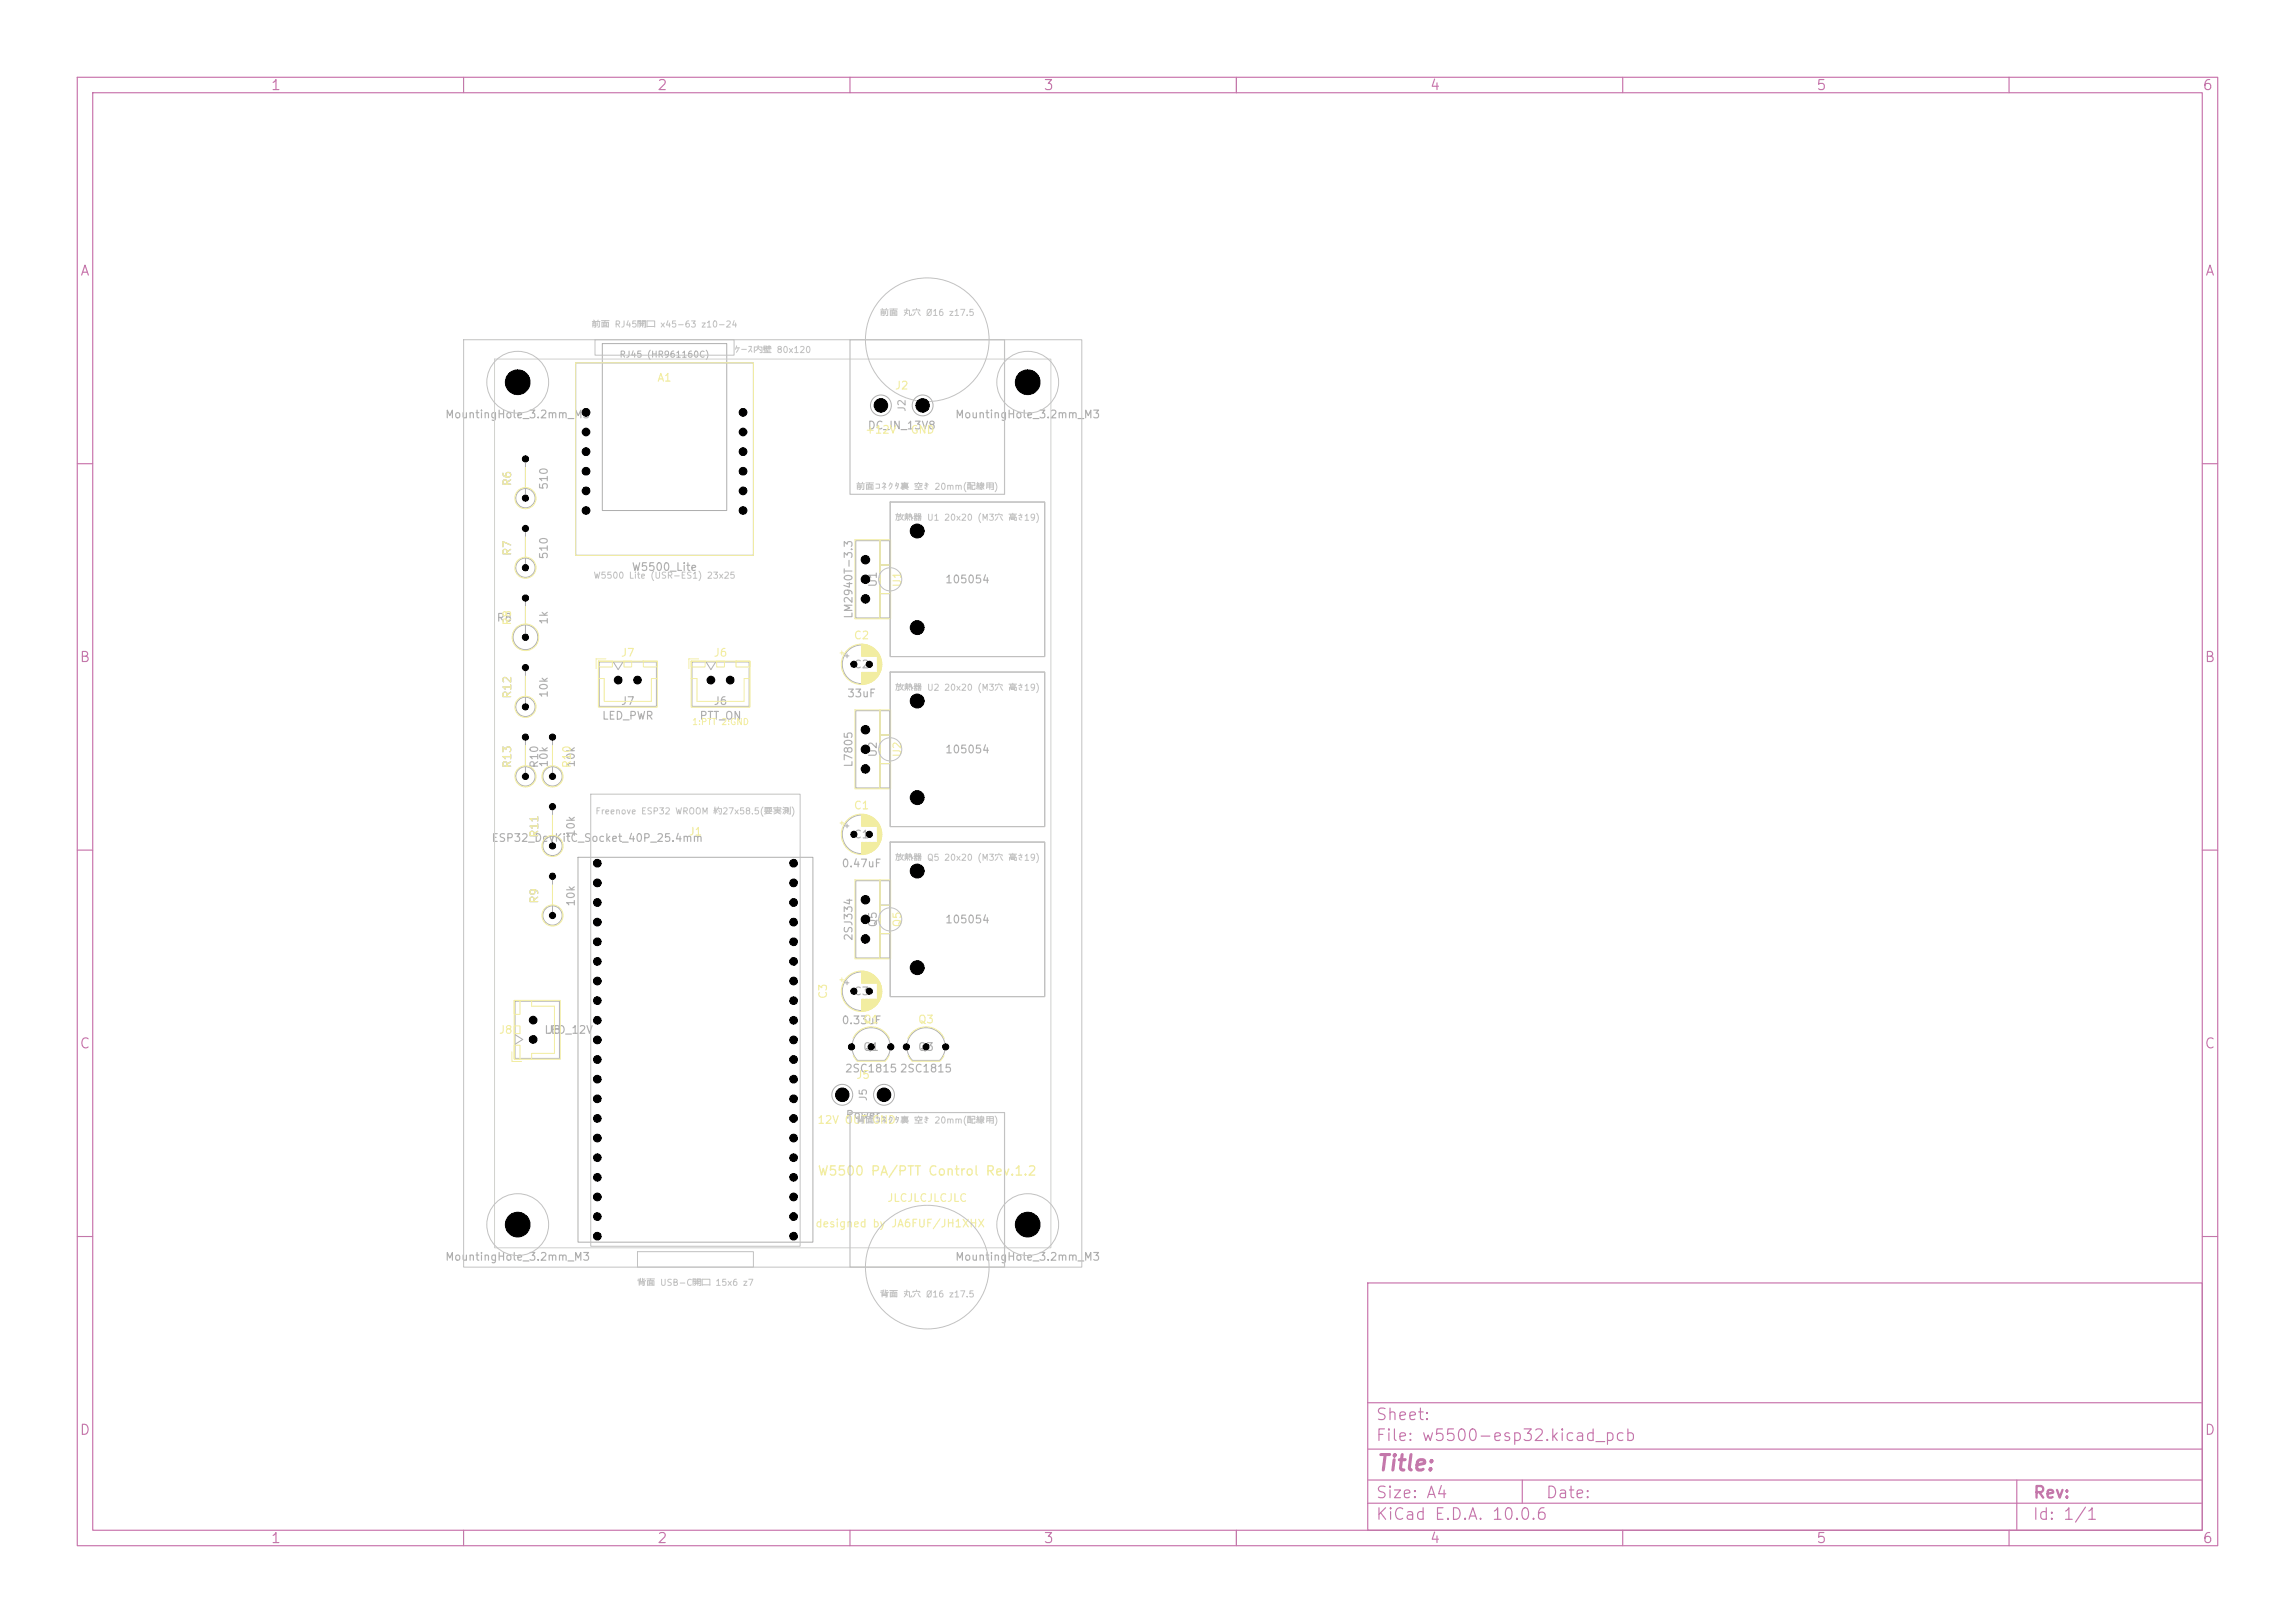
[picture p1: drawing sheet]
<svg xmlns="http://www.w3.org/2000/svg" width="297mm" height="210mm" viewBox="0 0 297 210" stroke-linecap="round" stroke-linejoin="round" font-family="sans-serif">
<defs><g id="words">
<text font-size="2" fill="#c872ab" x="178" y="190.8">Title:</text>
<g font-size="1.5" fill="#c872ab">
<text x="178" y="184.1">Sheet:</text>
<text x="178" y="186.8">File: w5500-esp32.kicad_pcb</text>
<text x="178" y="197">KiCad E.D.A. 10.0.6</text>
<text x="178" y="194.2">Size: A4</text>
<text x="200" y="194.2">Date:</text>
<text x="263" y="197">Id: 1/1</text>
<text x="263" y="194.2">Rev:</text>
</g>
<g font-size="1.3" fill="#c872ab">
<text x="35" y="12">1</text>
<text x="85" y="12">2</text>
<text x="135" y="12">3</text>
<text x="185" y="12">4</text>
<text x="235" y="12">5</text>
<text x="285" y="12">6</text>
<text x="10.3" y="36">A</text>
<text x="285.3" y="36">A</text>
<text x="10.2" y="86">B</text>
<text x="285.2" y="86">B</text>
<text x="10.2" y="136">C</text>
<text x="285.2" y="136">C</text>
<text x="10.2" y="186">D</text>
<text x="285.2" y="186">D</text>
<text x="35" y="200">1</text>
<text x="85" y="200">2</text>
<text x="135" y="200">3</text>
<text x="185" y="200">4</text>
<text x="235" y="200">5</text>
<text x="285" y="200">6</text>
</g>
<text font-size="1.2" fill="#f2eda1" x="105.7" y="152.4">W5500 PA/PTT Control Rev.1.2</text>
<g font-size="1" fill="#f2eda1">
<text x="85" y="49.6">A1</text>
<text x="115.7" y="50.6">J2</text>
<text x="111.9" y="56.4">+12V</text>
<text x="117.8" y="56.4">GND</text>
<text x="116.9" y="76.1" transform="rotate(-90 116.9 76.1)">U1</text>
<text x="66.4" y="81" transform="rotate(-90 66.4 81)">R8</text>
<text x="110.4" y="83">C2</text>
<text x="80.3" y="85.2">J7</text>
<text x="92.3" y="85.2">J6</text>
<text x="74.1" y="99.5" transform="rotate(-90 74.1 99.5)">R10</text>
<text x="116.9" y="98.1" transform="rotate(-90 116.9 98.1)">U2</text>
<text x="110.4" y="105">C1</text>
<text x="89" y="108.4">J1</text>
<text x="116.9" y="120.1" transform="rotate(-90 116.9 120.1)">Q5</text>
<text x="107.3" y="129.3" transform="rotate(-90 107.3 129.3)">C3</text>
<text x="64.5" y="134">J8</text>
<text x="111.6" y="132.7">Q1</text>
<text x="118.7" y="132.7">Q3</text>
<text x="110.7" y="139.8">J5</text>
<text x="105.7" y="145.7">12V OUT GND</text>
<text x="114.8" y="155.8">JLCJLCJLCJLC</text>
<text x="105.4" y="159.1">designed by JA6FUF/JH1XHX</text>
</g>
<g font-size="1" fill="#afafaf">
<text x="57.5" y="54.4">MountingHole_3.2mm_M3</text>
<text x="112.2" y="55.8">DC_IN_13V8</text>
<text x="123.5" y="54.4">MountingHole_3.2mm_M3</text>
<text x="66.4" y="63" transform="rotate(-90 66.4 63)">R6</text>
<text x="71.1" y="63.4" transform="rotate(-90 71.1 63.4)">510</text>
<text x="66.4" y="72" transform="rotate(-90 66.4 72)">R7</text>
<text x="71.1" y="72.4" transform="rotate(-90 71.1 72.4)">510</text>
<text x="81.7" y="74.1">W5500_Lite</text>
<text x="113.7" y="76.1" transform="rotate(-90 113.7 76.1)">U1</text>
<text x="122.2" y="75.7">105054</text>
<text x="64.2" y="80.7">R8</text>
<text x="71.1" y="80.9" transform="rotate(-90 71.1 80.9)">1k</text>
<text x="110.6" y="80.1" transform="rotate(-90 110.6 80.1)">LM2940T-3.3</text>
<text x="110.4" y="86.7">C2</text>
<text x="66.4" y="90.5" transform="rotate(-90 66.4 90.5)">R12</text>
<text x="71.1" y="90.4" transform="rotate(-90 71.1 90.4)">10k</text>
<text x="77.8" y="93.4">LED_PWR</text>
<text x="80.3" y="91.5">J7</text>
<text x="90.5" y="93.4">PTT_ON</text>
<text x="92.3" y="91.5">J6</text>
<text x="109.6" y="90.5">33uF</text>
<text x="66.4" y="99.5" transform="rotate(-90 66.4 99.5)">R13</text>
<text x="69.9" y="99.5" transform="rotate(-90 69.9 99.5)">R10</text>
<text x="71.1" y="99.4" transform="rotate(-90 71.1 99.4)">10k</text>
<text x="74.6" y="99.4" transform="rotate(-90 74.6 99.4)">10k</text>
<text x="110.6" y="99.4" transform="rotate(-90 110.6 99.4)">L7805</text>
<text x="113.7" y="98.1" transform="rotate(-90 113.7 98.1)">U2</text>
<text x="122.2" y="97.7">105054</text>
<text x="63.5" y="109.2">ESP32_DevKitC_Socket_40P_25.4mm</text>
<text x="69.9" y="108.5" transform="rotate(-90 69.9 108.5)">R11</text>
<text x="74.6" y="108.4" transform="rotate(-90 74.6 108.4)">10k</text>
<text x="108.9" y="112.5">0.47uF</text>
<text x="110.4" y="108.7">C1</text>
<text x="69.9" y="117" transform="rotate(-90 69.9 117)">R9</text>
<text x="74.6" y="117.4" transform="rotate(-90 74.6 117.4)">10k</text>
<text x="122.2" y="119.7">105054</text>
<text x="110.6" y="121.8" transform="rotate(-90 110.6 121.8)">2SJ334</text>
<text x="113.7" y="120.1" transform="rotate(-90 113.7 120.1)">Q5</text>
<text x="110.4" y="129">C3</text>
<text x="70.4" y="134">LED_12V</text>
<text x="70.7" y="134">J8</text>
<text x="108.9" y="132.8">0.33uF</text>
<text x="111.6" y="136.2">Q1</text>
<text x="118.7" y="136.2">Q3</text>
<text x="109.3" y="139">2SC1815</text>
<text x="116.4" y="139">2SC1815</text>
<text x="109.4" y="145">Power</text>
<text x="57.5" y="163.4">MountingHole_3.2mm_M3</text>
<text x="123.5" y="163.4">MountingHole_3.2mm_M3</text>
</g>
<g font-size=".9" fill="#afafaf">
<text x="117.4" y="53.4" transform="rotate(-90 117.4 53.4)">J2</text>
<text x="112.4" y="142.6" transform="rotate(-90 112.4 142.6)">J5</text>
</g>
<g font-size=".8" fill="#c2c2c2">
<text x="113.8" y="41.1">前面 丸穴 Ø16 z17.5</text>
<text x="76.5" y="42.6">前面 RJ45開口 x45-63 z10-24</text>
<text x="94.9" y="45.9">ケース内壁 80x120</text>
<text x="110.7" y="63.6">前面コネクタ裏 空き 20mm(配線用)</text>
<text x="115.7" y="67.6">放熱器 U1 20x20 (M3穴 高さ19)</text>
<text x="76.7" y="75.1">W5500 Lite (USR-ES1) 23x25</text>
<text x="115.7" y="89.6">放熱器 U2 20x20 (M3穴 高さ19)</text>
<text x="77" y="105.6">Freenove ESP32 WROOM 約27x58.5(要実測)</text>
<text x="115.7" y="111.6">放熱器 Q5 20x20 (M3穴 高さ19)</text>
<text x="110.7" y="145.6">背面コネクタ裏 空き 20mm(配線用)</text>
<text x="82.4" y="166.6">背面 USB-C開口 15x6 z7</text>
<text x="113.8" y="168.1">背面 丸穴 Ø16 z17.5</text>
</g>
<text font-size=".8" fill="#afafaf" x="80.1" y="46.5">RJ45 (HR961160C)</text>
<text font-size=".8" fill="#f2eda1" x="89.5" y="94">1:PTT 2:GND</text>
</g></defs>
<g fill="none" stroke="#c872ab" stroke-width=".15">
<path d="M10 10h277v190h-277zM12 12h273v186h-273zM60 10v2M110 10v2M160 10v2M210 10v2M260 10v2M10 60h2M285 60h2M10 110h2M285 110h2M10 160h2"/>
<path d="M177 166h108v32h-108zM285 160h2M60 198v2M110 198v2M160 198v2M177 194.5h108M177 191.5h108M177 187.5h108M177 181.5h108M197 191.5v3M210 198v2M260 198v2"/>
<path d="M261 191.5v6.5"/>
</g>
<g fill="none" stroke="#afafaf" stroke-width=".13">
<path d="M68 59.4v5.1M74.5 47h23v24.9h-23zM78 44.5h16.1v21.6h-16.1zM68 68.4v5.1M68 77.4v5.1M110.8 70h4.3v10h-4.3zM113.9 70v10M113.9 73.1h1.2M113.9 76.8h1.2M115.2 65h20v20h-20zM68 86.4v5.1M68 95.4v5.1"/>
<path d="M71.5 95.4v5.1M77.6 85.7h7.4v5.7h-7.4zM79.4 85.7l.6 1 .6-1M89.5 85.7h7.5v5.7h-7.5zM91.4 85.7l.6 1 .6-1M109.4 84.9h.5M109.6 84.6v.5M110.8 92h4.3v10h-4.3zM113.9 92v10M113.9 95.1h1.2M113.9 98.8h1.2M115.2 87h20v20h-20z"/>
<path d="M71.5 104.4v5.1M71.5 113.4v5.1M74.8 110.9h30.4v49.8h-30.4zM109.4 106.9h.5M109.6 106.6v.5M110.8 114h4.3v10h-4.3zM113.9 114v10M113.9 117.1h1.2M115.2 109h20v20h-20zM66.7 133.9l.9 .6-.9 .6M66.7 129.5h5.7v7.4h-5.7zM109.4 127.2h.5"/>
<path d="M109.6 126.9v.5M111 137.2h3.5a2.48 2.48 0 0 0 0-3.5 2.48 2.48 0 0 0-3.5 0 2.48 2.48 0 0 0 0 3.5M113.9 120.8h1.2M121.6 137.2h-3.5a2.48 2.48 0 0 1 0-3.5 2.48 2.48 0 0 1 3.5 0 2.48 2.48 0 0 1 0 3.5"/>
<circle cx="114" cy="52.5" r="1.35"/>
<circle cx="119.4" cy="52.5" r="1.35"/>
<circle cx="68" cy="73.5" r="1.25"/>
<circle cx="68" cy="64.5" r="1.25"/>
<circle cx="68" cy="82.5" r="1.6"/>
<circle cx="68" cy="91.5" r="1.25"/>
<circle cx="111.5" cy="86" r="2.5"/>
<circle cx="68" cy="100.5" r="1.25"/>
<circle cx="71.5" cy="100.5" r="1.25"/>
<circle cx="71.5" cy="118.5" r="1.25"/>
<circle cx="71.5" cy="109.5" r="1.25"/>
<circle cx="111.5" cy="108" r="2.5"/>
<circle cx="111.5" cy="128.3" r="2.5"/>
<circle cx="109" cy="141.7" r="1.35"/>
<circle cx="114.4" cy="141.7" r="1.35"/>
</g>
<g fill="none" stroke="#f2eda1" stroke-width=".13">
<path d="M74.5 47h23v24.9h-23zM68 60.5v2.6M68 69.5v2.6M68 78.5v2.2M110.6 69.9h4.7v10.2h-4.7zM113.9 69.9v10.2M113.9 73.1h1.4M113.9 76.8h1.4M68 87.5v2.6M68 96.5v2.6M71.5 96.5v2.6M77.4 85.5h7.7v6h-7.7z"/>
<path d="M77.4 85.6h1.9v.7h-1.9zM77.5 87.8h.7v3h6.1v-3h.8M78.4 85.3h-1.3v1.2M80.7 85.6h1v.7h-1zM83.3 85.6h1.8v.7h-1.8zM89.4 85.5h7.7v6h-7.7zM89.4 85.6h1.9v.7h-1.9zM89.4 87.8h.8v3h6.1v-3h.7M90.4 85.3h-1.3v1.2M92.7 85.6h1v.7h-1zM95.2 85.6h1.9v.7h-1.9zM108.7 84.5h.5"/>
<path d="M108.9 84.2v.5M110.6 91.9h4.7v10.2h-4.7zM111.5 83.4v1.5M111.5 87v1.5M111.6 83.4v1.5M111.6 87v1.5M111.7 83.4v1.5M111.7 87v1.5M111.8 83.4v1.5M111.8 87v1.5M111.9 83.4v1.5M111.9 87v1.5"/>
<path d="M112 83.4v1.5M112 87v1.5M112.1 83.4v1.5M112.1 87v1.5M112.1 83.5v1.4M112.2 83.5v1.4M112.2 87v1.5M112.2 87v1.4M112.3 83.5v1.4M112.3 87v1.4M112.4 83.5v1.4M112.4 87v1.4"/>
<path d="M112.5 83.6v1.3M112.5 87v1.4M112.5 87v1.3M112.6 83.6v1.3M112.6 87v1.3M112.7 83.7v1.2M112.7 87v1.3M112.7 87v1.2M112.8 83.7v1.2M112.8 87v1.2M112.9 83.8v1.1M112.9 87v1.2"/>
<path d="M112.9 87v1.1M113 83.8v1.1M113 87v1.1M113 83.9v1M113.1 83.9v1M113.1 87v1M113.1 84v.9M113.2 84v.9M113.2 87v.9M113.3 84.1v.8M113.3 87v.9M113.3 87v.8"/>
<path d="M113.4 84.2v.7M113.4 87v.7M113.5 84.3v.6M113.5 87v.7M113.5 87v.6M113.5 84.4v3.2M113.6 84.4v3.1M113.6 84.5v3M113.7 84.5v2.9M113.7 84.6v2.7M113.8 84.7v2.5M113.8 84.8v2.3"/>
<path d="M113.9 84.9v2.2M113.9 91.9v10.2M113.9 95.1h1.4M113.9 98.8h1.4M113.9 84.9v2.1M113.9 85v1.9M114 85.2v1.6M114 85.3v1.3M114.1 85.4v1.1M114.1 85.7v.5M71.5 105.5v2.6M71.5 114.5v2.6"/>
<path d="M108.7 106.5h.5M108.9 106.2v.5M110.6 113.9h4.7v10.2h-4.7zM111.5 105.4v1.5M111.5 109v1.5M111.6 105.4v1.5M111.6 109v1.5M111.7 105.4v1.5M111.7 109v1.5M111.8 105.4v1.5M111.8 109v1.5M111.9 105.4v1.5"/>
<path d="M111.9 109v1.5M112 105.4v1.5M112 109v1.5M112.1 105.4v1.5M112.1 109v1.5M112.1 105.5v1.4M112.2 105.5v1.4M112.2 109v1.5M112.2 109v1.4M112.3 105.5v1.4M112.3 109v1.4M112.4 105.5v1.4"/>
<path d="M112.4 109v1.4M112.5 105.6v1.3M112.5 109v1.4M112.5 109v1.3M112.6 105.6v1.3M112.6 109v1.3M112.7 105.7v1.2M112.7 109v1.3M112.7 109v1.2M112.8 105.7v1.2M112.8 109v1.2M112.9 105.8v1.1"/>
<path d="M112.9 109v1.2M112.9 109v1.1M113 105.8v1.1M113 109v1.1M113 105.9v1M113.1 105.9v1M113.1 109v1M113.1 106v.9M113.2 106v.9M113.2 109v.9M113.3 106.1v.8M113.3 109v.9"/>
<path d="M113.3 109v.8M113.4 106.2v.7M113.4 109v.7M113.5 106.3v.6M113.5 109v.7M113.5 109v.6M113.5 106.4v3.2M113.6 106.4v3.1M113.6 106.5v3M113.7 106.5v2.9M113.7 106.6v2.7M113.8 106.7v2.5"/>
<path d="M113.8 106.8v2.3M113.9 106.9v2.2M113.9 113.9v10.2M113.9 117.1h1.4M113.9 106.9v2.1M113.9 107v1.9M114 107.2v1.6M114 107.3v1.3M114.1 107.4v1.1M114.1 107.7v.5M66.3 136.1v1.3h1.2M66.5 129.4h6v7.7h-6z"/>
<path d="M66.6 129.5h.7v1.7h-.7zM66.6 132.8h.7v1h-.7zM66.6 135.2h.7v1.9h-.7zM68.8 129.5v.7h2.9v6.1h-2.9v.8M108.7 126.8h.5M108.9 126.5v.5M110.4 134.4a2.6 2.6 0 0 1 2.3-1.5 2.6 2.6 0 0 1 2.4 1.5M110.4 136.6l.5 .7h3.6l.6-.7M111.5 125.7v1.5M111.5 129.3v1.5M111.6 125.7v1.5M111.6 129.3v1.5"/>
<path d="M111.7 125.7v1.5M111.7 129.3v1.5M111.8 125.7v1.5M111.8 129.3v1.5M111.9 125.7v1.5M111.9 129.3v1.5M112 125.7v1.5M112 129.3v1.5M112.1 125.7v1.5M112.1 129.3v1.5M112.1 125.8v1.4M112.2 125.8v1.4"/>
<path d="M112.2 129.3v1.5M112.2 129.3v1.4M112.3 125.8v1.4M112.3 129.3v1.4M112.4 125.8v1.4M112.4 129.3v1.4M112.5 125.9v1.3M112.5 129.3v1.4M112.5 129.3v1.3M112.6 125.9v1.3M112.6 129.3v1.3M112.7 126v1.2"/>
<path d="M112.7 129.3v1.3M112.7 129.3v1.2M112.8 126v1.2M112.8 129.3v1.2M112.9 126.1v1.1M112.9 129.3v1.2M112.9 129.3v1.1M113 126.1v1.1M113 129.3v1.1M113 126.2v1M113.1 126.2v1M113.1 129.3v1"/>
<path d="M113.1 126.3v.9M113.2 126.3v.9M113.2 129.3v.9M113.3 126.4v.8M113.3 129.3v.9M113.3 129.3v.8M113.4 126.5v.7M113.4 129.3v.7M113.5 126.6v.6M113.5 129.3v.7M113.5 129.3v.6M113.5 126.7v3.2"/>
<path d="M113.6 126.7v3.1M113.6 126.8v3M113.7 126.8v2.9M113.7 126.9v2.7M113.8 127v2.5M113.8 127.1v2.3M113.9 127.2v2.2M113.9 120.8h1.4M113.9 127.2v2.1M113.9 127.3v1.9M114 127.5v1.6M114 127.6v1.3"/>
<path d="M114.1 127.7v1.1M114.1 128v.5M117.5 134.4a2.6 2.6 0 0 1 2.3-1.5 2.6 2.6 0 0 1 2.4 1.5M117.5 136.6l.5 .7h3.6l.6-.7"/>
<circle cx="68" cy="64.5" r="1.37"/>
<circle cx="68" cy="73.5" r="1.37"/>
<circle cx="68" cy="82.5" r="1.72"/>
<circle cx="68" cy="91.5" r="1.37"/>
<circle cx="111.5" cy="86" r="2.62"/>
<circle cx="68" cy="100.5" r="1.37"/>
<circle cx="71.5" cy="109.5" r="1.37"/>
<circle cx="71.5" cy="100.5" r="1.37"/>
<circle cx="71.5" cy="118.5" r="1.37"/>
<circle cx="111.5" cy="108" r="2.62"/>
<circle cx="111.5" cy="128.3" r="2.62"/>
</g>
<path d="M64 46.5h72v115h-72z" fill="none" stroke="#d0d2cd" stroke-width=".13"/>
<g fill="none" stroke="#c2c2c2" stroke-width=".13">
<path d="M60 44h80v120h-80zM77 44h18v2h-18zM115.2 65h20v20h-20zM115.2 87h20v20h-20zM76.4 102.8h27.1v58.5h-27.1zM115.2 109h20v20h-20zM82.5 162h15v2h-15z"/>
<circle cx="67" cy="49.5" r="4"/>
<circle cx="120" cy="44" r="8"/>
<circle cx="133" cy="49.5" r="4"/>
<circle cx="115.2" cy="75" r="1.5"/>
<circle cx="115.2" cy="97" r="1.5"/>
<circle cx="115.2" cy="119" r="1.5"/>
<circle cx="67" cy="158.5" r="4"/>
<circle cx="133" cy="158.5" r="4"/>
<circle cx="120" cy="164" r="8"/>
</g>
<path d="M110 44h20v20h-20zM110 144h20v20h-20z" fill="none" stroke="#c2c2c2" stroke-width=".15"/>
<g fill="#000" stroke="#000" stroke-width=".13">
<circle cx="67" cy="49.5" r="1.6"/>
<circle cx="68" cy="59.4" r=".4"/>
<circle cx="75.8" cy="58.4" r=".5"/>
<circle cx="75.8" cy="53.4" r=".5"/>
<circle cx="75.8" cy="55.9" r=".5"/>
<circle cx="96.2" cy="53.4" r=".5"/>
<circle cx="96.2" cy="58.4" r=".5"/>
<circle cx="96.2" cy="55.9" r=".5"/>
<circle cx="114" cy="52.5" r=".87"/>
<circle cx="119.4" cy="52.5" r=".87"/>
<circle cx="133" cy="49.5" r="1.6"/>
<circle cx="68" cy="64.5" r=".4"/>
<circle cx="68" cy="68.4" r=".4"/>
<circle cx="68" cy="73.5" r=".4"/>
<circle cx="68" cy="77.4" r=".4"/>
<circle cx="75.8" cy="61" r=".5"/>
<circle cx="75.8" cy="66.1" r=".5"/>
<circle cx="75.8" cy="63.5" r=".5"/>
<circle cx="96.2" cy="63.5" r=".5"/>
<circle cx="96.2" cy="61" r=".5"/>
<circle cx="96.2" cy="66.1" r=".5"/>
<circle cx="112" cy="75" r=".55"/>
<circle cx="112" cy="72.4" r=".55"/>
<circle cx="112" cy="77.5" r=".55"/>
<circle cx="118.7" cy="68.7" r=".9"/>
<circle cx="68" cy="82.5" r=".4"/>
<circle cx="68" cy="95.4" r=".4"/>
<circle cx="68" cy="91.5" r=".4"/>
<circle cx="68" cy="86.4" r=".4"/>
<circle cx="71.5" cy="95.4" r=".4"/>
<circle cx="80" cy="88" r=".5"/>
<circle cx="82.5" cy="88" r=".5"/>
<circle cx="92" cy="88" r=".5"/>
<circle cx="94.5" cy="88" r=".5"/>
<circle cx="110.5" cy="86" r=".4"/>
<circle cx="112" cy="94.4" r=".55"/>
<circle cx="112" cy="97" r=".55"/>
<circle cx="112" cy="99.5" r=".55"/>
<circle cx="112.5" cy="86" r=".4"/>
<circle cx="118.7" cy="90.7" r=".9"/>
<circle cx="118.7" cy="81.2" r=".9"/>
<circle cx="68" cy="100.5" r=".4"/>
<circle cx="71.5" cy="104.4" r=".4"/>
<circle cx="71.5" cy="109.5" r=".4"/>
<circle cx="71.5" cy="118.5" r=".4"/>
<circle cx="71.5" cy="100.5" r=".4"/>
<circle cx="71.5" cy="113.4" r=".4"/>
<circle cx="77.3" cy="116.8" r=".5"/>
<circle cx="77.3" cy="114.2" r=".5"/>
<circle cx="77.3" cy="111.7" r=".5"/>
<circle cx="77.3" cy="119.3" r=".5"/>
<circle cx="102.7" cy="119.3" r=".5"/>
<circle cx="102.7" cy="116.8" r=".5"/>
<circle cx="102.7" cy="114.2" r=".5"/>
<circle cx="102.7" cy="111.7" r=".5"/>
<circle cx="110.5" cy="108" r=".4"/>
<circle cx="112" cy="119" r=".55"/>
<circle cx="112" cy="116.4" r=".55"/>
<circle cx="112.5" cy="108" r=".4"/>
<circle cx="118.7" cy="112.7" r=".9"/>
<circle cx="118.7" cy="103.2" r=".9"/>
<circle cx="69" cy="132" r=".5"/>
<circle cx="69" cy="134.5" r=".5"/>
<circle cx="77.3" cy="126.9" r=".5"/>
<circle cx="77.3" cy="139.6" r=".5"/>
<circle cx="77.3" cy="137.1" r=".5"/>
<circle cx="77.3" cy="134.6" r=".5"/>
<circle cx="77.3" cy="129.5" r=".5"/>
<circle cx="77.3" cy="132" r=".5"/>
<circle cx="77.3" cy="121.9" r=".5"/>
<circle cx="77.3" cy="124.4" r=".5"/>
<circle cx="102.7" cy="137.1" r=".5"/>
<circle cx="102.7" cy="134.6" r=".5"/>
<circle cx="102.7" cy="129.5" r=".5"/>
<circle cx="102.7" cy="132" r=".5"/>
<circle cx="102.7" cy="126.9" r=".5"/>
<circle cx="102.7" cy="139.6" r=".5"/>
<circle cx="102.7" cy="121.9" r=".5"/>
<circle cx="102.7" cy="124.4" r=".5"/>
<circle cx="110.2" cy="135.5" r=".4"/>
<circle cx="110.5" cy="128.3" r=".4"/>
<circle cx="112" cy="121.5" r=".55"/>
<circle cx="112.5" cy="128.3" r=".4"/>
<circle cx="112.7" cy="135.5" r=".4"/>
<circle cx="115.3" cy="135.5" r=".4"/>
<circle cx="117.3" cy="135.5" r=".4"/>
<circle cx="118.7" cy="125.2" r=".9"/>
<circle cx="119.8" cy="135.5" r=".4"/>
<circle cx="122.4" cy="135.5" r=".4"/>
<circle cx="67" cy="158.5" r="1.6"/>
<circle cx="77.3" cy="152.3" r=".5"/>
<circle cx="77.3" cy="144.7" r=".5"/>
<circle cx="77.3" cy="157.4" r=".5"/>
<circle cx="77.3" cy="154.9" r=".5"/>
<circle cx="77.3" cy="149.8" r=".5"/>
<circle cx="77.3" cy="160" r=".5"/>
<circle cx="77.3" cy="142.2" r=".5"/>
<circle cx="77.3" cy="147.3" r=".5"/>
<circle cx="102.7" cy="144.7" r=".5"/>
<circle cx="102.7" cy="160" r=".5"/>
<circle cx="102.7" cy="154.9" r=".5"/>
<circle cx="102.7" cy="149.8" r=".5"/>
<circle cx="102.7" cy="152.3" r=".5"/>
<circle cx="102.7" cy="147.3" r=".5"/>
<circle cx="102.7" cy="157.4" r=".5"/>
<circle cx="102.7" cy="142.2" r=".5"/>
<circle cx="109" cy="141.7" r=".87"/>
<circle cx="114.4" cy="141.7" r=".87"/>
<circle cx="133" cy="158.5" r="1.6"/>
</g>
<use href="#words"/>
</svg>
